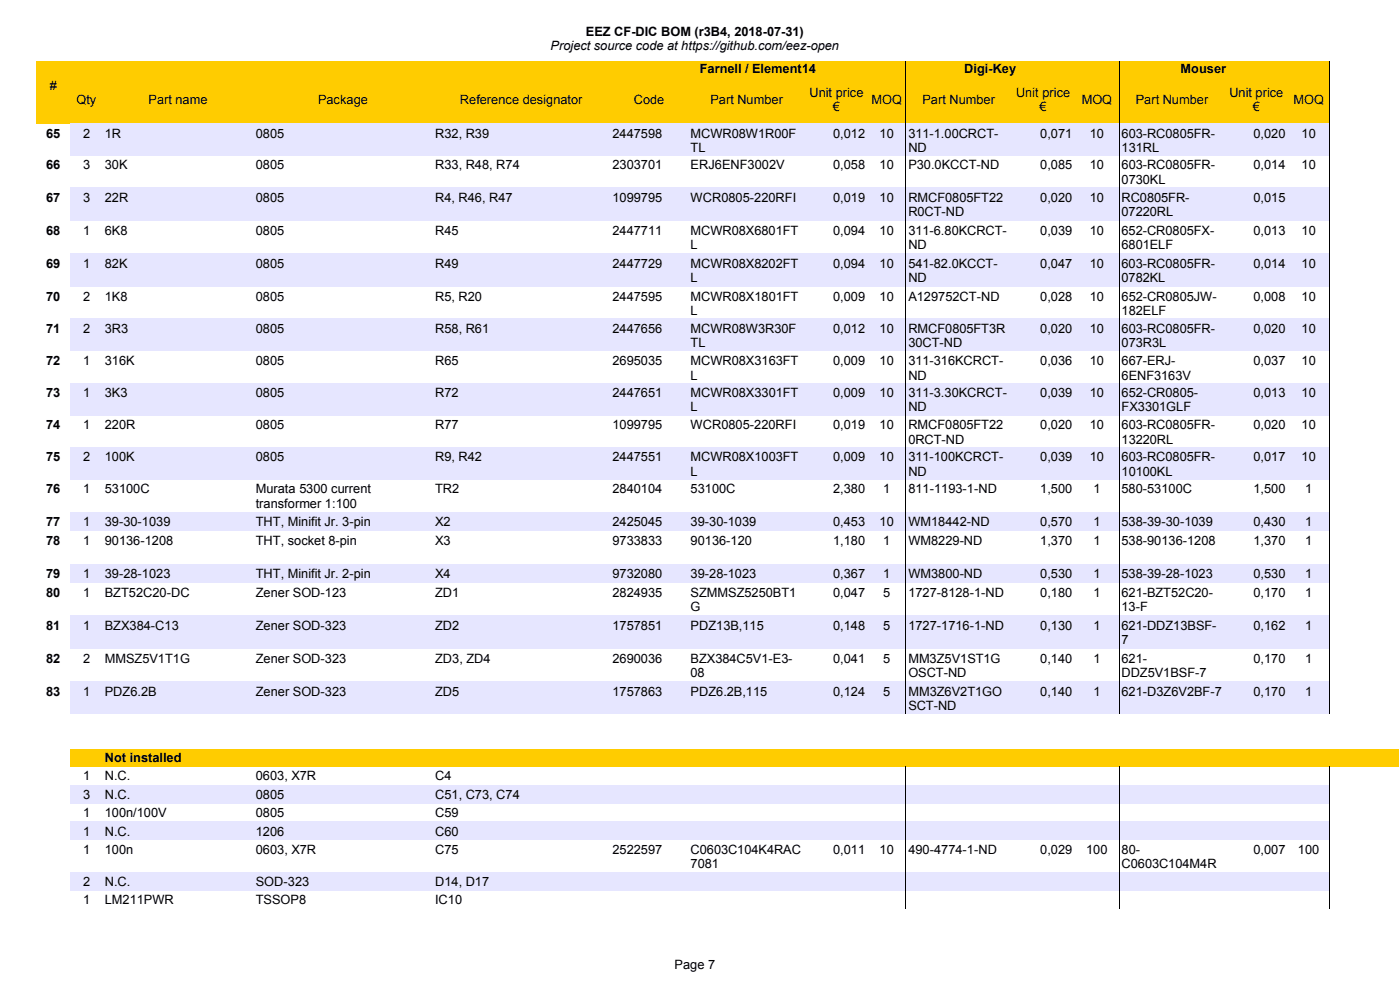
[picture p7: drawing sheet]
<svg xmlns="http://www.w3.org/2000/svg" width="297mm" height="210mm" viewBox="0 0 297 210" stroke-linecap="round" stroke-linejoin="round" font-family="sans-serif">
<defs><g id="words">
<g font-size="2.7">
<text x="116.8" y="10.6">Project source code at https://github.com/eez-open</text>
<text x="124.2" y="7.6">EEZ CF-DIC BOM (r3B4, 2018-07-31)</text>
<text x="148.4" y="15.4">Farnell / Element14</text>
<text x="204.5" y="15.4">Digi-Key</text>
<text x="250.4" y="15.4">Mouser</text>
<text x="10.5" y="19">#</text>
<text x="16.2" y="22.1">Qty</text>
<text x="31.5" y="22.1">Part name</text>
<text x="67.5" y="22.1">Package</text>
<text x="97.5" y="22.1">Reference designator</text>
<text x="134.4" y="22.1">Code</text>
<text x="150.7" y="22.1">Part Number</text>
<text x="171.7" y="20.5">Unit price</text>
<text x="176.6" y="23.6">€</text>
<text x="184.8" y="22.1">MOQ</text>
<text x="195.7" y="22.1">Part Number</text>
<text x="215.5" y="20.5">Unit price</text>
<text x="220.5" y="23.6">€</text>
<text x="229.4" y="22.1">MOQ</text>
<text x="240.9" y="22.1">Part Number</text>
<text x="260.7" y="20.5">Unit price</text>
<text x="265.7" y="23.6">€</text>
<text x="274.3" y="22.1">MOQ</text>
<text x="9.8" y="29.1">65</text>
<text x="17.6" y="29.1">2</text>
<text x="22.2" y="29.1">1R</text>
<text x="54.3" y="29.1">0805</text>
<text x="92.3" y="29.1">R32, R39</text>
<text x="129.9" y="29.1">2447598</text>
<text x="146.5" y="29.1">MCWR08W1R00F</text>
<text x="176.7" y="29.1">0,012</text>
<text x="186.5" y="29.1">10</text>
<text x="192.7" y="29.1">311-1.00CRCT-</text>
<text x="220.6" y="29.1">0,071</text>
<text x="231.1" y="29.1">10</text>
<text x="237.9" y="29.1">603-RC0805FR-</text>
<text x="265.9" y="29.1">0,020</text>
<text x="276" y="29.1">10</text>
<text x="9.8" y="35.9">66</text>
<text x="17.6" y="35.9">3</text>
<text x="22.2" y="35.9">30K</text>
<text x="54.3" y="35.9">0805</text>
<text x="92.3" y="35.9">R33, R48, R74</text>
<text x="129.9" y="35.9">2303701</text>
<text x="146.5" y="35.9">ERJ6ENF3002V</text>
<text x="146.5" y="32.2">TL</text>
<text x="176.7" y="35.9">0,058</text>
<text x="186.5" y="35.9">10</text>
<text x="192.7" y="35.9">P30.0KCCT-ND</text>
<text x="192.7" y="32.2">ND</text>
<text x="220.6" y="35.9">0,085</text>
<text x="231.1" y="35.9">10</text>
<text x="237.9" y="32.2">131RL</text>
<text x="237.9" y="35.9">603-RC0805FR-</text>
<text x="265.9" y="35.9">0,014</text>
<text x="276" y="35.9">10</text>
<text x="237.9" y="39">0730KL</text>
<text x="9.8" y="42.7">67</text>
<text x="17.6" y="42.7">3</text>
<text x="22.2" y="42.7">22R</text>
<text x="54.3" y="42.7">0805</text>
<text x="92.3" y="42.7">R4, R46, R47</text>
<text x="129.9" y="42.7">1099795</text>
<text x="146.5" y="42.7">WCR0805-220RFI</text>
<text x="176.7" y="42.7">0,019</text>
<text x="186.5" y="42.7">10</text>
<text x="192.7" y="42.7">RMCF0805FT22</text>
<text x="192.7" y="45.8">R0CT-ND</text>
<text x="220.6" y="42.7">0,020</text>
<text x="231.1" y="42.7">10</text>
<text x="237.8" y="42.7">RC0805FR-</text>
<text x="237.8" y="45.8">07220RL</text>
<text x="265.9" y="42.7">0,015</text>
<text x="9.8" y="49.7">68</text>
<text x="17.6" y="49.7">1</text>
<text x="22.2" y="49.7">6K8</text>
<text x="54.3" y="49.7">0805</text>
<text x="92.3" y="49.7">R45</text>
<text x="129.9" y="49.7">2447711</text>
<text x="146.5" y="49.7">MCWR08X6801FT</text>
<text x="146.5" y="52.8">L</text>
<text x="176.7" y="49.7">0,094</text>
<text x="186.5" y="49.7">10</text>
<text x="192.7" y="49.7">311-6.80KCRCT-</text>
<text x="192.7" y="52.8">ND</text>
<text x="220.6" y="49.7">0,039</text>
<text x="231.1" y="49.7">10</text>
<text x="237.8" y="49.7">652-CR0805FX-</text>
<text x="237.8" y="52.8">6801ELF</text>
<text x="265.9" y="49.7">0,013</text>
<text x="276" y="49.7">10</text>
<text x="9.8" y="56.8">69</text>
<text x="17.6" y="56.8">1</text>
<text x="22.2" y="56.8">82K</text>
<text x="54.3" y="56.8">0805</text>
<text x="92.3" y="56.8">R49</text>
<text x="129.9" y="56.8">2447729</text>
<text x="146.5" y="56.8">MCWR08X8202FT</text>
<text x="146.5" y="59.8">L</text>
<text x="176.7" y="56.8">0,094</text>
<text x="186.5" y="56.8">10</text>
<text x="192.7" y="56.8">541-82.0KCCT-</text>
<text x="192.7" y="59.8">ND</text>
<text x="220.6" y="56.8">0,047</text>
<text x="231.1" y="56.8">10</text>
<text x="237.8" y="56.8">603-RC0805FR-</text>
<text x="237.8" y="59.8">0782KL</text>
<text x="265.9" y="56.8">0,014</text>
<text x="276" y="56.8">10</text>
<text x="9.8" y="63.8">70</text>
<text x="17.6" y="63.8">2</text>
<text x="22.2" y="63.8">1K8</text>
<text x="54.3" y="63.8">0805</text>
<text x="92.3" y="63.8">R5, R20</text>
<text x="129.9" y="63.8">2447595</text>
<text x="146.5" y="63.8">MCWR08X1801FT</text>
<text x="176.7" y="63.8">0,009</text>
<text x="186.5" y="63.8">10</text>
<text x="192.7" y="63.8">A129752CT-ND</text>
<text x="220.6" y="63.8">0,028</text>
<text x="231.1" y="63.8">10</text>
<text x="237.9" y="63.8">652-CR0805JW-</text>
<text x="265.9" y="63.8">0,008</text>
<text x="276" y="63.8">10</text>
<text x="9.8" y="70.6">71</text>
<text x="17.6" y="70.6">2</text>
<text x="22.2" y="70.6">3R3</text>
<text x="54.3" y="70.6">0805</text>
<text x="92.3" y="70.6">R58, R61</text>
<text x="129.9" y="70.6">2447656</text>
<text x="146.5" y="66.9">L</text>
<text x="146.5" y="70.6">MCWR08W3R30F</text>
<text x="176.7" y="70.6">0,012</text>
<text x="186.5" y="70.6">10</text>
<text x="192.7" y="70.6">RMCF0805FT3R</text>
<text x="220.6" y="70.6">0,020</text>
<text x="231.1" y="70.6">10</text>
<text x="237.9" y="66.9">182ELF</text>
<text x="237.9" y="70.6">603-RC0805FR-</text>
<text x="265.9" y="70.6">0,020</text>
<text x="276" y="70.6">10</text>
<text x="9.8" y="77.4">72</text>
<text x="17.6" y="77.4">1</text>
<text x="22.2" y="77.4">316K</text>
<text x="54.3" y="77.4">0805</text>
<text x="92.3" y="77.4">R65</text>
<text x="129.9" y="77.4">2695035</text>
<text x="146.5" y="73.6">TL</text>
<text x="146.5" y="77.4">MCWR08X3163FT</text>
<text x="176.7" y="77.4">0,009</text>
<text x="186.5" y="77.4">10</text>
<text x="192.7" y="73.6">30CT-ND</text>
<text x="192.7" y="77.4">311-316KCRCT-</text>
<text x="220.6" y="77.4">0,036</text>
<text x="231.1" y="77.4">10</text>
<text x="237.9" y="73.6">073R3L</text>
<text x="237.9" y="77.4">667-ERJ-</text>
<text x="265.9" y="77.4">0,037</text>
<text x="276" y="77.4">10</text>
<text x="146.5" y="80.4">L</text>
<text x="192.7" y="80.4">ND</text>
<text x="237.9" y="80.4">6ENF3163V</text>
<text x="9.8" y="84.2">73</text>
<text x="17.6" y="84.2">1</text>
<text x="22.2" y="84.2">3K3</text>
<text x="54.3" y="84.2">0805</text>
<text x="92.3" y="84.2">R72</text>
<text x="129.9" y="84.2">2447651</text>
<text x="146.5" y="84.2">MCWR08X3301FT</text>
<text x="146.5" y="87.2">L</text>
<text x="176.7" y="84.2">0,009</text>
<text x="186.5" y="84.2">10</text>
<text x="192.7" y="84.2">311-3.30KCRCT-</text>
<text x="192.7" y="87.2">ND</text>
<text x="220.6" y="84.2">0,039</text>
<text x="231.1" y="84.2">10</text>
<text x="237.9" y="84.2">652-CR0805-</text>
<text x="237.9" y="87.2">FX3301GLF</text>
<text x="265.9" y="84.2">0,013</text>
<text x="276" y="84.2">10</text>
<text x="9.8" y="91">74</text>
<text x="17.6" y="91">1</text>
<text x="22.2" y="91">220R</text>
<text x="54.3" y="91">0805</text>
<text x="92.3" y="91">R77</text>
<text x="129.9" y="91">1099795</text>
<text x="146.5" y="91">WCR0805-220RFI</text>
<text x="176.7" y="91">0,019</text>
<text x="186.5" y="91">10</text>
<text x="192.7" y="91">RMCF0805FT22</text>
<text x="192.7" y="94">0RCT-ND</text>
<text x="220.6" y="91">0,020</text>
<text x="231.1" y="91">10</text>
<text x="237.9" y="91">603-RC0805FR-</text>
<text x="237.9" y="94">13220RL</text>
<text x="265.9" y="91">0,020</text>
<text x="276" y="91">10</text>
<text x="9.8" y="97.8">75</text>
<text x="17.6" y="97.8">2</text>
<text x="22.2" y="97.8">100K</text>
<text x="54.3" y="97.8">0805</text>
<text x="92.3" y="97.8">R9, R42</text>
<text x="129.9" y="97.8">2447551</text>
<text x="146.5" y="97.8">MCWR08X1003FT</text>
<text x="146.5" y="100.8">L</text>
<text x="176.7" y="97.8">0,009</text>
<text x="186.5" y="97.8">10</text>
<text x="192.7" y="97.8">311-100KCRCT-</text>
<text x="192.7" y="100.8">ND</text>
<text x="220.6" y="97.8">0,039</text>
<text x="231.1" y="97.8">10</text>
<text x="237.9" y="97.8">603-RC0805FR-</text>
<text x="237.9" y="100.8">10100KL</text>
<text x="265.9" y="97.8">0,017</text>
<text x="276" y="97.8">10</text>
<text x="9.8" y="104.6">76</text>
<text x="17.6" y="104.6">1</text>
<text x="22.2" y="104.6">53100C</text>
<text x="54.3" y="104.6">Murata 5300 current</text>
<text x="54.3" y="107.6">transformer 1:100</text>
<text x="92.3" y="104.6">TR2</text>
<text x="129.9" y="104.6">2840104</text>
<text x="146.5" y="104.6">53100C</text>
<text x="176.7" y="104.6">2,380</text>
<text x="187.3" y="104.6">1</text>
<text x="192.7" y="104.6">811-1193-1-ND</text>
<text x="220.6" y="104.6">1,500</text>
<text x="231.9" y="104.6">1</text>
<text x="237.8" y="104.6">580-53100C</text>
<text x="265.9" y="104.6">1,500</text>
<text x="276.8" y="104.6">1</text>
<text x="9.8" y="111.6">77</text>
<text x="17.6" y="111.6">1</text>
<text x="22.2" y="111.6">39-30-1039</text>
<text x="54.3" y="111.6">THT, Minifit Jr. 3-pin</text>
<text x="92.3" y="111.6">X2</text>
<text x="129.9" y="111.6">2425045</text>
<text x="146.5" y="111.6">39-30-1039</text>
<text x="176.7" y="111.6">0,453</text>
<text x="186.5" y="111.6">10</text>
<text x="192.7" y="111.6">WM18442-ND</text>
<text x="220.6" y="111.6">0,570</text>
<text x="231.9" y="111.6">1</text>
<text x="237.8" y="111.6">538-39-30-1039</text>
<text x="265.9" y="111.6">0,430</text>
<text x="276.8" y="111.6">1</text>
<text x="9.8" y="115.5">78</text>
<text x="17.6" y="115.5">1</text>
<text x="22.2" y="115.5">90136-1208</text>
<text x="54.3" y="115.5">THT, socket 8-pin</text>
<text x="92.3" y="115.5">X3</text>
<text x="129.9" y="115.5">9733833</text>
<text x="146.5" y="115.5">90136-120</text>
<text x="176.7" y="115.5">1,180</text>
<text x="187.3" y="115.5">1</text>
<text x="192.7" y="115.5">WM8229-ND</text>
<text x="220.6" y="115.5">1,370</text>
<text x="231.9" y="115.5">1</text>
<text x="237.8" y="115.5">538-90136-1208</text>
<text x="265.9" y="115.5">1,370</text>
<text x="276.8" y="115.5">1</text>
<text x="9.8" y="122.5">79</text>
<text x="17.6" y="122.5">1</text>
<text x="22.2" y="122.5">39-28-1023</text>
<text x="54.3" y="122.5">THT, Minifit Jr. 2-pin</text>
<text x="92.3" y="122.5">X4</text>
<text x="129.9" y="122.5">9732080</text>
<text x="146.5" y="122.5">39-28-1023</text>
<text x="176.7" y="122.5">0,367</text>
<text x="187.3" y="122.5">1</text>
<text x="192.7" y="122.5">WM3800-ND</text>
<text x="220.6" y="122.5">0,530</text>
<text x="231.9" y="122.5">1</text>
<text x="237.8" y="122.5">538-39-28-1023</text>
<text x="265.9" y="122.5">0,530</text>
<text x="276.8" y="122.5">1</text>
<text x="9.8" y="126.4">80</text>
<text x="17.6" y="126.4">1</text>
<text x="22.2" y="126.4">BZT52C20-DC</text>
<text x="54.3" y="126.4">Zener SOD-123</text>
<text x="92.3" y="126.4">ZD1</text>
<text x="129.9" y="126.4">2824935</text>
<text x="146.5" y="126.4">SZMMSZ5250BT1</text>
<text x="146.5" y="129.5">G</text>
<text x="176.7" y="126.4">0,047</text>
<text x="187.3" y="126.4">5</text>
<text x="192.7" y="126.4">1727-8128-1-ND</text>
<text x="220.6" y="126.4">0,180</text>
<text x="231.9" y="126.4">1</text>
<text x="237.8" y="126.4">621-BZT52C20-</text>
<text x="237.8" y="129.5">13-F</text>
<text x="265.9" y="126.4">0,170</text>
<text x="276.8" y="126.4">1</text>
<text x="9.8" y="133.5">81</text>
<text x="17.6" y="133.5">1</text>
<text x="22.2" y="133.5">BZX384-C13</text>
<text x="54.3" y="133.5">Zener SOD-323</text>
<text x="92.3" y="133.5">ZD2</text>
<text x="129.9" y="133.5">1757851</text>
<text x="146.5" y="133.5">PDZ13B,115</text>
<text x="176.7" y="133.5">0,148</text>
<text x="187.3" y="133.5">5</text>
<text x="192.7" y="133.5">1727-1716-1-ND</text>
<text x="220.6" y="133.5">0,130</text>
<text x="231.9" y="133.5">1</text>
<text x="237.8" y="133.5">621-DDZ13BSF-</text>
<text x="237.8" y="136.5">7</text>
<text x="265.9" y="133.5">0,162</text>
<text x="276.8" y="133.5">1</text>
<text x="9.8" y="140.5">82</text>
<text x="17.6" y="140.5">2</text>
<text x="22.2" y="140.5">MMSZ5V1T1G</text>
<text x="54.3" y="140.5">Zener SOD-323</text>
<text x="92.3" y="140.5">ZD3, ZD4</text>
<text x="129.9" y="140.5">2690036</text>
<text x="146.5" y="140.5">BZX384C5V1-E3-</text>
<text x="146.5" y="143.6">08</text>
<text x="176.7" y="140.5">0,041</text>
<text x="187.3" y="140.5">5</text>
<text x="192.7" y="140.5">MM3Z5V1ST1G</text>
<text x="192.7" y="143.6">OSCT-ND</text>
<text x="220.6" y="140.5">0,140</text>
<text x="231.9" y="140.5">1</text>
<text x="237.8" y="140.5">621-</text>
<text x="237.8" y="143.6">DDZ5V1BSF-7</text>
<text x="265.9" y="140.5">0,170</text>
<text x="276.8" y="140.5">1</text>
<text x="9.8" y="147.5">83</text>
<text x="17.6" y="147.5">1</text>
<text x="22.2" y="147.5">PDZ6.2B</text>
<text x="54.3" y="147.5">Zener SOD-323</text>
<text x="92.3" y="147.5">ZD5</text>
<text x="129.9" y="147.5">1757863</text>
<text x="146.5" y="147.5">PDZ6.2B,115</text>
<text x="176.7" y="147.5">0,124</text>
<text x="187.3" y="147.5">5</text>
<text x="192.7" y="147.5">MM3Z6V2T1GO</text>
<text x="220.6" y="147.5">0,140</text>
<text x="231.9" y="147.5">1</text>
<text x="237.8" y="147.5">621-D3Z6V2BF-7</text>
<text x="265.9" y="147.5">0,170</text>
<text x="276.8" y="147.5">1</text>
<text x="192.7" y="150.6">SCT-ND</text>
<text x="22.2" y="161.6">Not installed</text>
<text x="17.6" y="165.4">1</text>
<text x="22.2" y="165.4">N.C.</text>
<text x="54.3" y="165.4">0603, X7R</text>
<text x="92.3" y="165.4">C4</text>
<text x="17.6" y="169.3">3</text>
<text x="17.6" y="173.2">1</text>
<text x="22.2" y="169.3">N.C.</text>
<text x="22.2" y="173.2">100n/100V</text>
<text x="54.3" y="169.3">0805</text>
<text x="54.3" y="173.2">0805</text>
<text x="92.3" y="169.3">C51, C73, C74</text>
<text x="92.3" y="173.2">C59</text>
<text x="17.6" y="177.1">1</text>
<text x="22.2" y="177.1">N.C.</text>
<text x="54.3" y="177.1">1206</text>
<text x="92.3" y="177.1">C60</text>
<text x="17.6" y="181">1</text>
<text x="22.2" y="181">100n</text>
<text x="54.3" y="181">0603, X7R</text>
<text x="92.3" y="181">C75</text>
<text x="129.9" y="181">2522597</text>
<text x="146.5" y="181">C0603C104K4RAC</text>
<text x="146.5" y="184.1">7081</text>
<text x="176.7" y="181">0,011</text>
<text x="186.5" y="181">10</text>
<text x="192.7" y="181">490-4774-1-ND</text>
<text x="220.6" y="181">0,029</text>
<text x="230.4" y="181">100</text>
<text x="237.9" y="181">80-</text>
<text x="237.9" y="184.1">C0603C104M4R</text>
<text x="265.9" y="181">0,007</text>
<text x="275.3" y="181">100</text>
<text x="17.6" y="187.8">2</text>
<text x="17.6" y="191.7">1</text>
<text x="22.2" y="187.8">N.C.</text>
<text x="22.2" y="191.7">LM211PWR</text>
<text x="54.3" y="187.8">SOD-323</text>
<text x="54.3" y="191.7">TSSOP8</text>
<text x="92.3" y="187.8">D14, D17</text>
<text x="92.3" y="191.7">IC10</text>
<text x="143.1" y="205.3">Page 7</text>
</g>
</g></defs>
<path d="M7.6 12.9h274.3v13.2h-274.3z" fill-rule="evenodd" fill="#fc0"/>
<path d="M192.1 12.9v13.3M237.4 12.9v13.3M282 12.9v13.3" fill="none" stroke="#000" stroke-width=".21"/>
<g fill="#e6e6ff">
<path d="M14.9 26.1h267v6.8h-267z" fill-rule="evenodd"/>
<path d="M14.9 39.7h267v7h-267z" fill-rule="evenodd"/>
<path d="M14.9 53.8h267v7h-267z" fill-rule="evenodd"/>
<path d="M14.9 67.6h267v6.8h-267z" fill-rule="evenodd"/>
<path d="M14.9 81.2h267v6.8h-267z" fill-rule="evenodd"/>
<path d="M14.9 94.8h267v6.8h-267z" fill-rule="evenodd"/>
<path d="M14.9 108.6h267v3.9h-267z" fill-rule="evenodd"/>
<path d="M14.9 119.5h267v3.9h-267z" fill-rule="evenodd"/>
<path d="M14.9 130.5h267v7h-267z" fill-rule="evenodd"/>
<path d="M14.9 144.5h267v6.8h-267z" fill-rule="evenodd"/>
</g>
<path d="M14.9 158.7h281.7v3.7h-281.7z" fill-rule="evenodd" fill="#fc0"/>
<g fill="#e6e6ff">
<path d="M14.9 166.3h267v4h-267z" fill-rule="evenodd"/>
<path d="M14.9 174.1h267v4h-267z" fill-rule="evenodd"/>
<path d="M14.9 184.8h267v3.9h-267z" fill-rule="evenodd"/>
</g>
<path d="M192.1 26.2v125.1M237.4 26.2v125.1M282 26.2v125.1M192.1 162.5v30.2M237.4 162.5v30.2M282 162.5v30.2" fill="none" stroke="#000" stroke-width=".21"/>
<use href="#words"/>
</svg>
